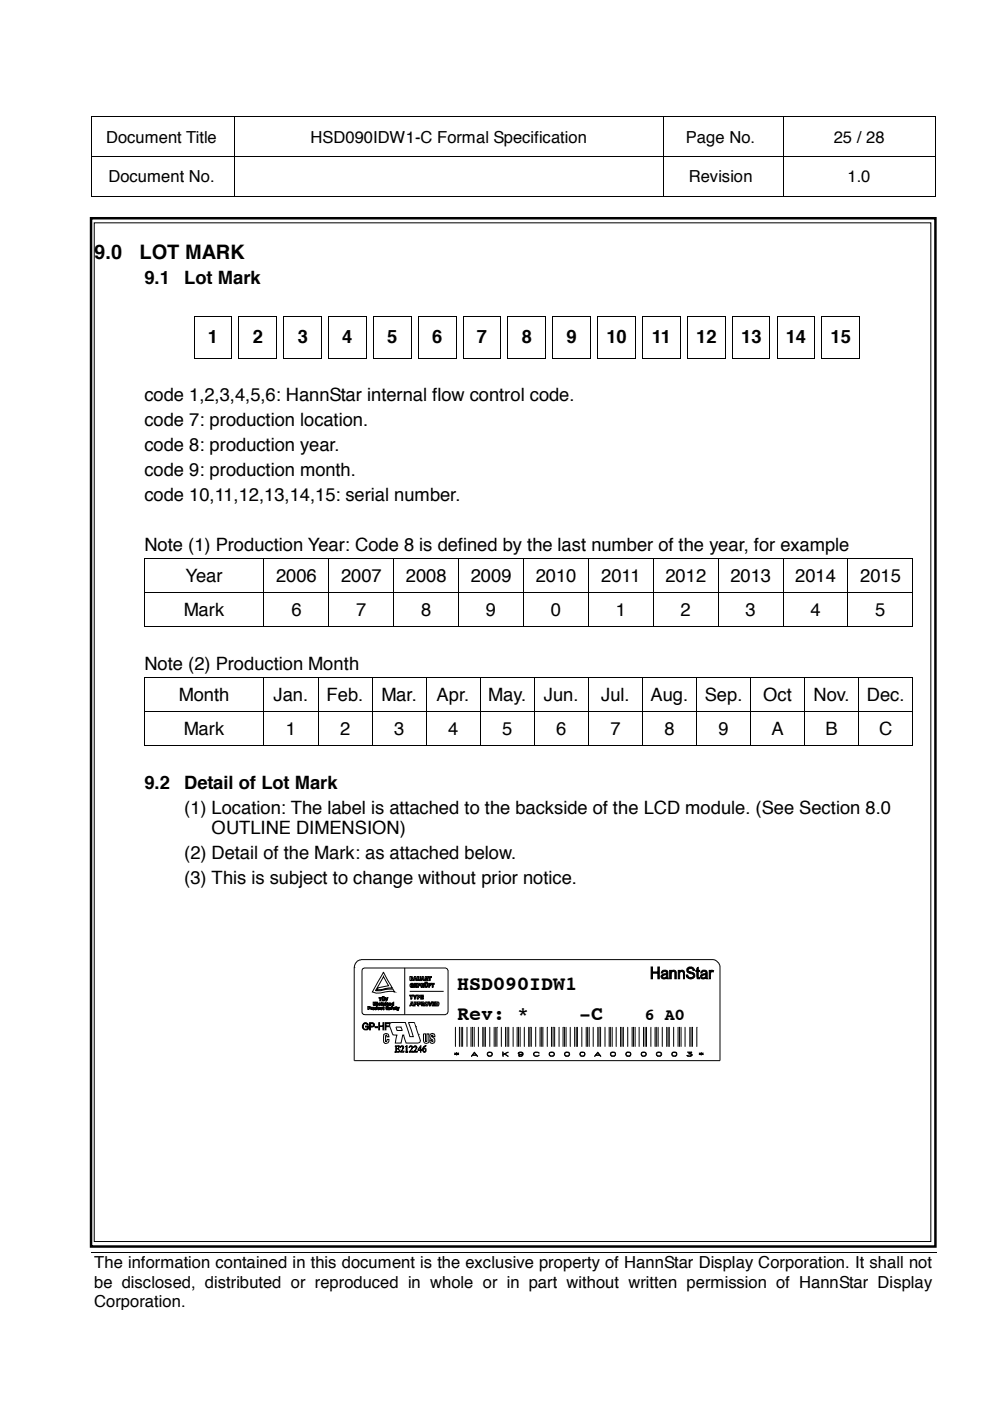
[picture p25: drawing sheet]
<svg xmlns="http://www.w3.org/2000/svg" width="210mm" height="297mm" viewBox="0 0 210 297" stroke-linecap="round" stroke-linejoin="round" font-family="sans-serif">
<defs><g id="words">
<g font-size="4.2">
<text x="20" y="54.9">9.0</text>
<text x="29.6" y="54.9">LOT MARK</text>
<text x="96.9" y="209.8">HSD090IDW1</text>
<text x="96.9" y="216.2">Rev: *</text>
<text x="122.8" y="216.2">-C</text>
</g>
<g font-size="3.9">
<text x="30.6" y="60.2">9.1</text>
<text x="39.1" y="60.2">Lot Mark</text>
<text x="44.1" y="72.8">1</text>
<text x="53.6" y="72.8">2</text>
<text x="63.1" y="72.8">3</text>
<text x="72.6" y="72.8">4</text>
<text x="82.1" y="72.8">5</text>
<text x="91.6" y="72.8">6</text>
<text x="101.1" y="72.8">7</text>
<text x="110.7" y="72.8">8</text>
<text x="120.1" y="72.8">9</text>
<text x="128.6" y="72.8">10</text>
<text x="138.2" y="72.8">11</text>
<text x="147.6" y="72.8">12</text>
<text x="157.1" y="72.8">13</text>
<text x="166.6" y="72.8">14</text>
<text x="176.1" y="72.8">15</text>
<text x="30.6" y="85">code 1,2,3,4,5,6: HannStar internal flow control code.</text>
<text x="30.6" y="90.3">code 7: production location.</text>
<text x="30.6" y="95.6">code 8: production year.</text>
<text x="30.6" y="100.9">code 9: production month.</text>
<text x="30.6" y="106.2">code 10,11,12,13,14,15: serial number.</text>
<text x="30.6" y="116.8">Note (1) Production Year: Code 8 is defined by the last number of the year, for example</text>
<text x="39.3" y="123.4">Year</text>
<text x="58.5" y="123.4">2006</text>
<text x="72.3" y="123.4">2007</text>
<text x="86.1" y="123.4">2008</text>
<text x="99.8" y="123.4">2009</text>
<text x="113.6" y="123.4">2010</text>
<text x="127.5" y="123.4">2011</text>
<text x="141.1" y="123.4">2012</text>
<text x="154.9" y="123.4">2013</text>
<text x="168.6" y="123.4">2014</text>
<text x="182.4" y="123.4">2015</text>
<text x="38.9" y="130.7">Mark</text>
<text x="61.8" y="130.7">6</text>
<text x="75.5" y="130.7">7</text>
<text x="89.3" y="130.7">8</text>
<text x="103" y="130.7">9</text>
<text x="116.8" y="130.7">0</text>
<text x="130.6" y="130.7">1</text>
<text x="144.3" y="130.7">2</text>
<text x="158.1" y="130.7">3</text>
<text x="171.8" y="130.7">4</text>
<text x="185.6" y="130.7">5</text>
<text x="30.6" y="142">Note (2) Production Month</text>
<text x="37.9" y="148.7">Month</text>
<text x="58" y="148.7">Jan.</text>
<text x="69.3" y="148.7">Feb.</text>
<text x="80.9" y="148.7">Mar.</text>
<text x="92.6" y="148.7">Apr.</text>
<text x="103.5" y="148.7">May.</text>
<text x="115.3" y="148.7">Jun.</text>
<text x="127.5" y="148.7">Jul.</text>
<text x="137.9" y="148.7">Aug.</text>
<text x="149.4" y="148.7">Sep.</text>
<text x="161.8" y="148.7">Oct</text>
<text x="172.5" y="148.7">Nov.</text>
<text x="183.8" y="148.7">Dec.</text>
<text x="38.9" y="155.9">Mark</text>
<text x="60.6" y="155.9">1</text>
<text x="72.1" y="155.9">2</text>
<text x="83.6" y="155.9">3</text>
<text x="95" y="155.9">4</text>
<text x="106.5" y="155.9">5</text>
<text x="117.9" y="155.9">6</text>
<text x="129.4" y="155.9">7</text>
<text x="140.9" y="155.9">8</text>
<text x="152.4" y="155.9">9</text>
<text x="163.6" y="155.9">A</text>
<text x="175.1" y="155.9">B</text>
<text x="186.4" y="155.9">C</text>
<text x="30.6" y="167.2">9.2</text>
<text x="39.1" y="167.2">Detail of Lot Mark</text>
<text x="39.1" y="172.5">(1) Location: The label is attached to the backside of the LCD module. (See Section 8.0</text>
<text x="44.9" y="176.7">OUTLINE DIMENSION)</text>
<text x="39.1" y="182">(2) Detail of the Mark: as attached below.</text>
<text x="39.1" y="187.3">(3) This is subject to change without prior notice.</text>
</g>
<g font-size="3.5">
<text x="22.5" y="30.2">Document Title</text>
<text x="65.8" y="30.2">HSD090IDW1-C Formal Specification</text>
<text x="145.4" y="30.2">Page No.</text>
<text x="176.8" y="30.2">25 / 28</text>
<text x="23" y="38.7">Document No.</text>
<text x="146" y="38.7">Revision</text>
<text x="179.7" y="38.7">1.0</text>
<text x="136.7" y="216.2">6 A0</text>
<text x="20" y="268.9">The information contained in this document is the exclusive property of HannStar Display Corporation. It shall not</text>
<text x="20" y="273">be disclosed, distributed or reproduced in whole or in part without written permission of HannStar Display</text>
<text x="20" y="277">Corporation.</text>
</g>
</g></defs>
<g fill="#000">
<path d="M19.4 24.7h.2v.1h-.2zM19.4 33.1h.2v.2h-.2zM49.5 24.7h.2v.1h-.2zM49.5 33.1h.2v.2h-.2zM59.1 24.7h.1v.1h-.1zM140.5 24.7h.2v.1h-.2zM140.5 33.1h.2v.2h-.2zM165.9 24.7h.2v.1h-.2zM165.9 33.1h.2v.2h-.2zM198.2 24.7h.1v.1h-.1zM198.2 33.1h.1v.2h-.1zM19.4 41.7h.2v.1h-.2z"/>
<path d="M49.5 41.7h.2v.1h-.2zM140.5 41.7h.2v.1h-.2zM165.9 41.7h.2v.1h-.2zM198.2 41.7h.1v.1h-.1zM198.5 265.5v.2z"/>
</g>
<g fill="none" stroke="#000" stroke-width=".21">
<path d="M19.5 24.8v8.3M19.5 33.3v8.4M19.6 24.8h29.9M19.6 33.2h29.9M49.6 24.8v8.3M49.6 33.3v8.4M49.7 24.8h9.4M49.7 33.2h90.8M59.2 24.8h81.3M140.6 24.8v8.3M140.6 33.3v8.4M140.7 24.8h25.2"/>
<path d="M140.7 33.2h25.2M166 24.8v8.3M166 33.3v8.4M166.1 24.8h32.1M166.1 33.2h32.1M198.2 24.8v8.3M198.2 33.3v8.4M19.6 41.7h29.9M49.7 41.7h90.8M140.7 41.7h25.2M166.1 41.7h32.1M19.5 265.6h179"/>
</g>
<g fill="#fff">
<path d="M19.2 277.9l179.3 .1z"/>
<path d="M198.5 265.7v12.2z"/>
<path d="M198.5 277.9v.1z"/>
</g>
<path d="M19.3 46.3h179v218h-179z" fill="none" stroke="#000" stroke-width=".53"/>
<path d="M20 47.2h177.4v216h-177.4z" fill-rule="evenodd" fill="#fff"/>
<g fill="none" stroke="#000" stroke-width=".21">
<path d="M20 47.2h177.4v216h-177.4zM41.1 67.2v8.7M41.2 67.1h7.9M41.2 75.9h7.9M49.1 67.2v8.7M50.7 67.2v8.7M50.8 67.1h7.8M50.8 75.9h7.8M58.7 67.2v8.7M60.2 67.2v8.7M60.2 67.1h7.9M60.2 75.9h7.9"/>
<path d="M68.2 67.2v8.7M69.7 67.2v8.7M69.8 67.1h7.8M69.8 75.9h7.8M77.7 67.2v8.7M79.2 67.2v8.7M79.2 67.1h7.9M79.2 75.9h7.9M87.2 67.2v8.7M88.7 67.2v8.7M88.8 67.1h7.8M88.8 75.9h7.8"/>
<path d="M96.7 67.2v8.7M98.2 67.2v8.7M98.3 67.1h7.8M98.3 75.9h7.8M106.2 67.2v8.7M107.7 67.2v8.7M107.8 67.1h7.8M107.8 75.9h7.8M115.7 67.2v8.7M117.2 67.2v8.7M117.3 67.1h7.8M117.3 75.9h7.8"/>
<path d="M125.2 67.2v8.7M126.7 67.2v8.7M126.8 67.1h7.8M126.8 75.9h7.8M134.7 67.2v8.7M136.2 67.2v8.7M136.3 67.1h7.8M136.3 75.9h7.8M144.2 67.2v8.7M145.7 67.2v8.7M145.8 67.1h7.9M145.8 75.9h7.9"/>
<path d="M153.8 67.2v8.7M155.2 67.2v8.7M155.3 67.1h7.9M155.3 75.9h7.9M163.2 67.2v8.7M164.8 67.2v8.7M164.8 67.1h7.9M164.8 75.9h7.9M172.8 67.2v8.7M174.2 67.2v8.7M174.3 67.1h7.9M174.3 75.9h7.9"/>
<path d="M182.2 67.2v8.7M30.6 118.5v7.1M30.6 118.4h25.3M56 118.5v7.1M56 118.4h13.6M69.7 118.5v7.1M69.8 118.4h13.6M83.5 118.5v7.1M83.6 118.4h13.6M97.2 118.5v7.1M97.3 118.4h13.6M111 118.5v7.1"/>
<path d="M111.1 118.4h13.6M124.8 118.5v7.1M124.8 118.4h13.6M138.5 118.5v7.1M138.6 118.4h13.6M152.3 118.5v7.1M152.4 118.4h13.5M166 118.5v7.1M166.1 118.4h13.6M179.8 118.5v7.1M179.9 118.4h13.6M193.5 118.5v7.1"/>
<path d="M30.6 125.8v7M30.6 125.7h25.3M30.6 132.9h25.3M56 125.8v7M56 125.7h13.6M56 132.9h13.6M69.7 125.8v7M69.8 125.7h13.6M69.8 132.9h13.6M83.5 125.8v7M83.6 125.7h13.6M83.6 132.9h13.6"/>
<path d="M97.2 125.8v7M97.3 125.7h13.6M97.3 132.9h13.6M111 125.8v7M111.1 125.7h13.6M111.1 132.9h13.6M124.8 125.8v7M124.8 125.7h13.6M124.8 132.9h13.6M138.5 125.8v7M138.6 125.7h13.6M138.6 132.9h13.6"/>
<path d="M152.3 125.8v7M152.4 125.7h13.5M152.4 132.9h13.5M166 125.8v7M166.1 125.7h13.6M166.1 132.9h13.6M179.8 125.8v7M179.9 125.7h13.6M179.9 132.9h13.6M193.5 125.8v7M30.6 143.8v7M30.6 151v7"/>
<path d="M30.6 143.7h25.3M30.6 150.9h25.3M30.6 158.1h25.3M56 143.8v7M56 151v7M56 143.7h11.4M56 150.9h11.4M56 158.1h11.4M67.4 143.8v7M67.4 151v7M67.5 143.7h11.3M67.5 150.9h11.3"/>
<path d="M67.5 158.1h11.3M78.9 143.8v7M78.9 151v7M79 143.7h11.3M79 150.9h11.3M79 158.1h11.3M90.4 143.8v7M90.4 151v7M90.5 143.7h11.2M90.5 150.9h11.2M90.5 158.1h11.2M101.8 143.8v7"/>
<path d="M101.8 151v7M101.9 143.7h11.3M101.9 150.9h11.3M101.9 158.1h11.3M113.3 143.8v7M113.3 151v7M113.4 143.7h11.3M113.4 150.9h11.3M113.4 158.1h11.3M124.8 143.8v7M124.8 151v7M124.8 143.7h11.3"/>
<path d="M124.8 150.9h11.3M124.8 158.1h11.3M136.2 143.8v7M136.2 151v7M136.3 143.7h11.3M136.3 150.9h11.3M136.3 158.1h11.3M147.7 143.8v7M147.7 151v7M147.8 143.7h11.3M147.8 150.9h11.3M147.8 158.1h11.3"/>
<path d="M159.2 143.8v7M159.2 151v7M159.3 143.7h11.2M159.3 150.9h11.2M159.3 158.1h11.2M170.6 143.8v7M170.6 151v7M170.7 143.7h11.3M170.7 150.9h11.3M170.7 158.1h11.3M182.1 143.8v7M182.1 151v7"/>
<path d="M182.2 143.7h11.3M182.2 150.9h11.3M182.2 158.1h11.3M193.5 143.8v7M193.5 151v7"/>
</g>
<g fill="#000">
<path d="M41.1 67h.1v.2h-.1zM41.1 75.9h.1v.1h-.1zM49.1 67h.1v.2h-.1zM49.1 75.9h.1v.1h-.1zM50.6 67h.2v.2h-.2zM50.6 75.9h.2v.1h-.2zM58.6 67h.2v.2h-.2zM58.6 75.9h.2v.1h-.2zM60.1 67h.1v.2h-.1zM60.1 75.9h.1v.1h-.1zM68.1 67h.1v.2h-.1zM68.1 75.9h.1v.1h-.1z"/>
<path d="M69.6 67h.2v.2h-.2zM69.6 75.9h.2v.1h-.2zM77.6 67h.2v.2h-.2zM77.6 75.9h.2v.1h-.2zM79.1 67h.1v.2h-.1zM79.1 75.9h.1v.1h-.1zM87.1 67h.2v.2h-.2zM87.1 75.9h.2v.1h-.2zM88.6 67h.2v.2h-.2zM88.6 75.9h.2v.1h-.2zM96.6 67h.2v.2h-.2zM96.6 75.9h.2v.1h-.2z"/>
<path d="M98.1 67h.2v.2h-.2zM98.1 75.9h.2v.1h-.2zM106.1 67h.2v.2h-.2zM106.1 75.9h.2v.1h-.2zM107.6 67h.2v.2h-.2zM107.6 75.9h.2v.1h-.2zM115.6 67h.2v.2h-.2zM115.6 75.9h.2v.1h-.2zM117.1 67h.2v.2h-.2zM117.1 75.9h.2v.1h-.2zM125.1 67h.2v.2h-.2zM125.1 75.9h.2v.1h-.2z"/>
<path d="M126.6 67h.2v.2h-.2zM126.6 75.9h.2v.1h-.2zM134.6 67h.2v.2h-.2zM134.6 75.9h.2v.1h-.2zM136.1 67h.2v.2h-.2zM136.1 75.9h.2v.1h-.2zM144.1 67h.2v.2h-.2zM144.1 75.9h.2v.1h-.2zM145.6 67h.2v.2h-.2zM145.6 75.9h.2v.1h-.2zM153.7 67h.1v.2h-.1zM153.7 75.9h.1v.1h-.1z"/>
<path d="M155.2 67h.1v.2h-.1zM155.2 75.9h.1v.1h-.1zM163.2 67h.1v.2h-.1zM163.2 75.9h.1v.1h-.1zM164.7 67h.1v.2h-.1zM164.7 75.9h.1v.1h-.1zM172.7 67h.1v.2h-.1zM172.7 75.9h.1v.1h-.1zM174.2 67h.1v.2h-.1zM174.2 75.9h.1v.1h-.1zM182.2 67h.1v.2h-.1zM182.2 75.9h.1v.1h-.1z"/>
<path d="M30.5 118.4h.1v.1h-.1zM55.9 118.4h.1v.1h-.1zM69.6 118.4h.2v.1h-.2zM83.4 118.4h.2v.1h-.2zM97.2 118.4h.1v.1h-.1zM110.9 118.4h.2v.1h-.2zM124.7 118.4h.1v.1h-.1zM138.4 118.4h.2v.1h-.2zM152.2 118.4h.2v.1h-.2zM165.9 118.4h.2v.1h-.2zM179.7 118.4h.2v.1h-.2zM193.5 118.4h.1v.1h-.1z"/>
<path d="M30.5 125.6h.1v.2h-.1zM30.5 132.8h.1v.2h-.1zM55.9 125.6h.1v.2h-.1zM55.9 132.8h.1v.2h-.1zM69.6 125.6h.2v.2h-.2zM69.6 132.8h.2v.2h-.2zM83.4 125.6h.2v.2h-.2zM83.4 132.8h.2v.2h-.2zM97.2 125.6h.1v.2h-.1zM97.2 132.8h.1v.2h-.1zM110.9 125.6h.2v.2h-.2zM110.9 132.8h.2v.2h-.2z"/>
<path d="M124.7 125.6h.1v.2h-.1zM124.7 132.8h.1v.2h-.1zM138.4 125.6h.2v.2h-.2zM138.4 132.8h.2v.2h-.2zM152.2 125.6h.2v.2h-.2zM152.2 132.8h.2v.2h-.2zM165.9 125.6h.2v.2h-.2zM165.9 132.8h.2v.2h-.2zM179.7 125.6h.2v.2h-.2zM179.7 132.8h.2v.2h-.2zM193.5 125.6h.1v.2h-.1zM193.5 132.8h.1v.2h-.1z"/>
<path d="M30.5 143.6h.1v.2h-.1zM30.5 150.8h.1v.2h-.1zM30.5 158h.1v.2h-.1zM55.9 143.6h.1v.2h-.1zM55.9 150.8h.1v.2h-.1zM55.9 158h.1v.2h-.1zM67.4 143.6h.1v.2h-.1zM67.4 150.8h.1v.2h-.1zM67.4 158h.1v.2h-.1zM78.8 143.6h.2v.2h-.2zM78.8 150.8h.2v.2h-.2zM78.8 158h.2v.2h-.2z"/>
<path d="M90.3 143.6h.2v.2h-.2zM90.3 150.8h.2v.2h-.2zM90.3 158h.2v.2h-.2zM101.7 143.6h.2v.2h-.2zM101.7 150.8h.2v.2h-.2zM101.7 158h.2v.2h-.2zM113.2 143.6h.2v.2h-.2zM113.2 150.8h.2v.2h-.2zM113.2 158h.2v.2h-.2zM124.7 143.6h.1v.2h-.1zM124.7 150.8h.1v.2h-.1zM124.7 158h.1v.2h-.1z"/>
<path d="M136.1 143.6h.2v.2h-.2zM136.1 150.8h.2v.2h-.2zM136.1 158h.2v.2h-.2zM147.6 143.6h.2v.2h-.2zM147.6 150.8h.2v.2h-.2zM147.6 158h.2v.2h-.2zM159.1 143.6h.2v.2h-.2zM159.1 150.8h.2v.2h-.2zM159.1 158h.2v.2h-.2zM170.5 143.6h.2v.2h-.2zM170.5 150.8h.2v.2h-.2zM170.5 158h.2v.2h-.2z"/>
<path d="M182 143.6h.2v.2h-.2zM182 150.8h.2v.2h-.2zM182 158h.2v.2h-.2zM193.5 143.6h.1v.2h-.1zM193.5 150.8h.1v.2h-.1zM193.5 158h.1v.2h-.1z"/>
</g>
<path d="M70.8 196.8h86.7v34.9h-86.7z" fill-rule="evenodd" fill="#fff"/>
<g fill="none" stroke="#000" stroke-width=".21">
<path d="M75.1 205.1h.1M75.8 203.8l.8-.3h75l.8 .8 .3 .6v20h-77.6v-19.8a1.92 1.92 0 0 1 .7-1.3zM76.8 205.5l.4-.3h17.3l.2 .2 .3 .3v8.8l-.1 .3-.5 .3h-17.3l-.3-.6zM77 217a.59 .59 0 0 1 1.1 .3h-.2a.46 .46 0 0 0-.5-.3 .46 .46 0 0 0-.4 .4v.4a.45 .45 0 0 0 .5 .4 .45 .45 0 0 0 .4-.4h-.4v-.2h.6v.5l-.3 .3h-.5l-.4-.4a.81 .81 0 0 1 .1-1zM78 213.4h.3a.24 .24 0 0 1 .2 .3 .24 .24 0 0 1-.3 .2v.1h-.2zM78.2 213.5l.2 .1-.1 .1zM78.4 216.8h.6l.4 .3-.1 .5-.8 .2v.6h-.1zM78.5 217h.6l.1 .4-.7 .2zM78.6 213.6l.1 .1 .2-.1-.1 .4h-.2zM79 213.7l.3-.1a.28 .28 0 0 1 0 .4 .28 .28 0 0 1-.4-.1zM79.1 213.7h.1v.3zM79.1 212.5h.5l-.1 .3 .2 .3h-.2v-.2h-.2v.2h-.2z"/>
<path d="M79.3 212.6l.2 .1zM79.5 213.7l.1-.1 .2 .1v-.3h.2v.6l-.3 .1-.2-.1zM79.5 217.7h.6v.2h-.6zM79.7 213.7h.1v.3zM79.8 212.5h.1v.2h.3v.4h-.1l-.1-.4-.1 .4h-.1zM80.1 213.6h.1l.1 .4v-.4h.2v.4l-.3 .1-.1-.1zM80.3 216.8h.2v.7h.7v-.7h.2v1.6h-.2v-.8h-.7v.8h-.2zM80.3 212.7l.2-.1 .2 .1v.2h-.3l.1 .2 .2-.1-.1 .1-.3-.1zM80.3 211.5h.6v.1h-.2v.6h-.2v-.6zM80.4 212.8l.2-.1zM80.6 213.7l.4-.1 .1 .2-.2-.1-.1 .1v.2l.3-.1-.2 .2-.3-.1zM80.8 212.5h.2v.1h-.2z"/>
<path d="M80.8 212.7h.2v.4h-.2zM80.9 211.5h.2l.1 .6 .2-.1v-.5h.1v.6l-.1 .1-.4-.1zM81.1 211.3l.1 .1zM81.1 212.7h.4v.4h-.1v-.4l-.2 .4h-.1zM81.1 213.6l.2-.2 .1 .2v.5l-.2-.1zM81.2 206.2l2 3.3-3.3 .3 .3-.4 2.2-.4-1.1-1.9-1.7 3 3.7-.4 .4 .6a5.1 5.1 0 0 0-3 .2l-.9 .1-.8-.3zM81.3 211.3l.1 .1zM81.4 219.3a.66 .66 0 0 1 .9 0l.2 .5h-.5l-.1-.3h-.1l-.1 1.3h.3v-.4h.5v.4l-.2 .3-.5 .1-.4-.2zM81.6 211.5h.2l.2 .5 .1-.5h.2l-.3 .7h-.2zM81.7 216.8h.9v.2h-.8v.5h.7v.2h-.7v.7h-.1zM81.7 212.5h.1v.6h-.1zM81.8 213.4h.5v.2l-.3-.1 .3 .3v.2l-.2 .1-.3-.1v-.1h.4l-.4-.2z"/>
<path d="M82 212.7h.3l.1 .4h-.4v-.2l.2-.1h-.3zM82.1 212.9l.1 .2zM82.4 213.7l.4-.1v.4h-.4l.3-.2zM82.5 212.7h.4v.4h-.1v-.4l-.2 .4h-.1zM82.5 213.9h.2l-.1 .1zM82.8 216.8h3.1l1 3h.7l-.9-3h1.2l1.3 3.8-.2 .4-.4 .1h-2.5l-.5-1.6h-.2l-.4 1.6h-1.2l.4-1.6-.8-.1-.2-.2-.6-1.6zM82.9 213.6l.3-.2-.1 .6zM83.1 212.7h.3v-.2h.1v.6h-.4zM83.2 212.7l.2 .2-.2 .2zM83.3 213.7h.4v.2h-.3l.1 .1 .2-.1-.2 .2zM83.4 213.7l.2 .1zM83.8 213.6l.1-.2 .3 .2-.2 .5-.2-.1z"/>
<path d="M83.9 217.8h1.1l.3 .7h-1.1zM84.2 213.6h.1l.1 .3 .1-.3h.2l-.2 .6h-.3zM85.8 205.2v9.9M86.9 211h.7v.2h-.3v.6h-.2v-.6h-.2zM86.9 210.2h7.2M86.9 207.1l.7 .1-.2 .2 .2 .2-.1 .3h-.6zM87 208.6h.6l.1 .1-.3-.1-.2 .1v.4l.3 .1-.2-.3h.4v.4h-.7l-.1-.3zM87.2 207.2l.1 .2h-.1zM87.2 207.6l.2 .1-.2 .1zM87.2 212.4h.3l.3 .9-.3-.2-.6 .2zM87.3 212.6l.1 .3h-.2zM87.6 211h.2l.2 .4 .2-.4h.1l-.2 .8h-.2v-.3z"/>
<path d="M87.8 208.5h.5v.2h-.3v.1h.3v.2h-.3v.1h.4v.2h-.6zM87.8 212.4l.7 .2-.1 .3h-.4v.4h-.2zM87.9 207.1h.3l.3 .8h-.3v-.2l-.6 .2zM88 212.6h.2v.2h-.2zM88.1 207.3v.3h-.2zM88.2 217.7h.1M88.4 211l.7 .1-.1 .4-.4 .1v.2h-.2zM88.5 207.1h.2l.1 .7 .2-.2v-.5h.2v.7l-.7 .1zM88.5 208.5l.7 .1v.4h-.5v.3h-.2zM88.5 212.4l.7 .2v.3h-.4v.4h-.3zM88.6 211.2l.3 .1-.3 .1zM88.7 208.7l.2 .1-.2 .1z"/>
<path d="M88.7 219.3h.1M88.8 216.9l.4-.1 .3 .2-.2 .5a.4 .4 0 0 1-.4 .1 .4 .4 0 0 1-.3-.4zM88.8 212.6l.2 .1-.2 .1zM88.9 217h.3v.4l-.1-.1-.2 .1zM88.9 217l.3 .1-.3 .1zM89.2 211h.5v.2h-.3v.1h.3v.2h-.3v.2h.4v.1h-.6zM89.2 208.5l.7 .1v.3l-.2 .1h.2v.3h-.2l-.1-.3h-.1v.3h-.3zM89.3 212.4l.6 .1v.3l-.2 .1 .3 .4h-.3v-.4h-.2v.4h-.2zM89.5 208.6l.2 .2-.2 .1zM89.5 207.1h.3l.3 .8h-.3v-.2l-.6 .2zM89.5 212.6l.2 .1-.2 .1zM89.6 207.3l.1 .3h-.2z"/>
<path d="M89.8 219.2h.4l.1 1.6h.2v-1.6h.4v1.7l-.1 .2-.4 .1-.5-.2zM90 208.5h.2v.6l.1 .1 .2-.1v-.6h.2v.7l-.6 .1zM90.1 208.2h.2v.2h-.2zM90.2 207.1l.6 .1v.2l-.2 .1 .2 .1v.3h-.2l-.1-.3h-.2v.3h-.1zM90.2 212.7l.3-.1 .1 .4-.3 .1zM90.3 207.3l.3 .1h-.3zM90.4 208.2h.2v.2h-.2zM90.8 207.1h.7v.2h-.3v.6h-.1v-.6h-.3zM90.8 212.4h.3l.1 .7 .2-.7h.2l-.3 .9h-.2zM90.9 208.5h.5v.2h-.3v.2h.3v.1h-.3v.3h-.2zM91.3 219.2a.57 .57 0 0 1 .6 0 .57 .57 0 0 1 .3 .6h-.4v-.2l-.3-.1v.3l.7 .5v.5l-.2 .3-.3 .1-.5-.2-.1-.5h.4l.2 .3h.1v-.3a.82 .82 0 0 1-.5-1.3zM91.4 208.5h.7v.2h-.2v.6h-.2v-.6h-.3z"/>
<path d="M91.7 212.4h.6v.2h-.4v.1h.3v.2h-.3v.2h.4v.2h-.6zM92.4 212.4l.6 .1 .1 .4-.2 .4h-.5zM92.6 212.6h.2l.1 .3-.2 .2h-.1zM96.6 217.8v4.1M97.5 217.8l-.1 4.1M97.8 217.8v4.1M98.1 217.8v4.1M99 217.8v4.1M99.9 217.8v4.1M100.2 217.8v4.1M100.5 217.8v4.1M101.4 217.8v4.1"/>
<path d="M102.4 217.8v4.1M102.6 217.8v4.1M102.9 217.8v4.1M103.8 217.8v4.1M104.8 217.8v4.1M105.1 217.8v4.1M105.5 217.8l-.1 4.1M106.3 217.8v4.1M107.2 217.8v4.1M107.5 217.8v4.1M107.9 217.8v4.1M108.8 217.8v4.1"/>
<path d="M109.6 217.8v4.1M109.9 217.8v4.1M110.3 217.8v4.1M111.2 217.8v4.1M112.1 217.8v4.1M112.4 217.8v4.1M112.6 217.8v4.1M113.6 217.8v4.1M114.5 217.8v4.1M114.9 217.8v4.1M115.1 217.8v4.1M116.1 217.8l-.1 4.1"/>
<path d="M117 217.8l-.1 4.1M117.3 217.8v4.1M117.6 217.8v4.1M118.5 217.8v4.1M119.4 217.8v4.1M119.7 217.8v4.1M120 217.8v4.1M120.9 217.8v4.1M121.8 217.8v4.1M122.2 217.8v4.1M122.4 217.8v4.1M123.4 217.8v4.1"/>
<path d="M124.3 217.8v4.1M124.6 217.8v4.1M124.9 217.8v4.1M125.8 217.8v4.1M126.7 217.8v4.1M127 217.8v4.1M127.3 217.8v4.1M128.3 217.8v4.1M129.2 217.8v4.1M129.4 217.8v4.1M129.8 217.8v4.1M130.6 217.8v4.1"/>
<path d="M131.6 217.8v4.1M131.9 217.8v4.1M132.2 217.8v4.1M133.1 217.8v4.1M134 217.8v4.1M134.4 217.8l-.1 4.1M134.7 217.8v4.1M135.5 217.8v4.1M136.4 217.8v4.1M136.8 217.8v4.1M137.1 217.8v4.1M138 217.8v4.1"/>
<path d="M138 205h.3v1.1h1.2v-1.1h.3v2.5h-.3v-1.2h-1.2v1.2h-.3zM138.9 217.8v4.1M139.1 217.8v4.1M139.5 217.8v4.1M140.3 206a.81 .81 0 0 1 1.3 0l.1 1.5h-.3v-.2a.59 .59 0 0 1-.9 .3 .59 .59 0 0 1-.1-.9l1-.4-.3-.3h-.5l-.1 .3h-.3zM140.4 217.8v4.1M140.5 206.9l.9-.3v.3a.5 .5 0 0 1-.5 .4 .5 .5 0 0 1-.5-.2zM141.4 217.8v4.1M141.6 217.8v4.1M141.9 217.8v4.1M142 205.7h.3v.3a.56 .56 0 0 1 .6-.3 .56 .56 0 0 1 .5 .5v1.3h-.3v-1.3l-.3-.2-.4 .1-.1 1.4h-.3zM142.8 217.8v4.1"/>
<path d="M143.8 217.8v4.1M143.8 205.7h.3v.3l.5-.3 .4 .2 .1 1.6h-.2v-1.2l-.2-.3h-.3l-.3 .3v1.2h-.3zM144.1 217.8v4.1M144.4 217.8v4.1M145.2 217.8v4.1M145.7 205.4a.86 .86 0 0 1 .9-.4 .86 .86 0 0 1 .6 .7h-.3a.49 .49 0 0 0-.5-.4 .49 .49 0 0 0-.4 .6l.2 .1a.94 .94 0 0 1 1 1.2 .98 .98 0 0 1-1 .3 .98 .98 0 0 1-.7-.8h.3a.66 .66 0 0 0 .6 .6 .66 .66 0 0 0 .7-.4l-.3-.4a.93 .93 0 0 1-1.1-1.1zM146.3 217.8v4.1M146.5 217.8v4.1M146.9 217.8l-.1 4.1M147.7 205.3l.3-.2v.6h.3v.3h-.3v1.2l.3 .1v.2l-.5-.1-.1-1.4h-.2v-.3h.2zM147.8 217.8l-.1 4.1M148.7 206a.72 .72 0 0 1 1.2 .1l.1 1.4h-.3l-.1-.2a.6 .6 0 0 1-.7 .3 .6 .6 0 0 1-.4-.7 .6 .6 0 0 1 .7-.4l.4-.1v-.4h-.5l-.3 .3h-.2z"/>
<path d="M148.8 206.9l.8-.3v.5l-.3 .2h-.4zM150.4 205.7h.2v.3l.3-.3 .4 .1-.1 .3-.3-.1-.2 .2-.1 1.3h-.2zM83.7 221.7h1v.3l-.2-.2h-.4v.5h.4v-.2v.5l-.1-.2h-.3v.6h.4l.3-.3-.1 .4h-1l.2-.3v-.9zM85 221.8a.35 .35 0 0 1 .5-.1 .35 .35 0 0 1 0 .5l-.5 .7 .6-.1v.3h-.7l.6-1-.2-.2-.4 .2zM85.9 221.9l.4-.2v1.3l.1 .1h-.4l.1-1.2zM86.9 221.8l.4-.1 .2 .3v.2l-.6 .7 .6-.1v.2v.1h-.8l.6-1a.3 .3 0 0 0-.2-.2 .3 .3 0 0 0-.4 .2zM87.8 221.8a.35 .35 0 0 1 .5 0 .35 .35 0 0 1 0 .4l-.4 .7 .6-.1-.1 .3h-.8l.6-.8v-.3a.31 .31 0 0 0-.5 .1zM89.2 222v.6h-.6zM89.2 221.7v.9h.3v.1h-.3v.4v-.4h-.6zM89.7 222.4a.35 .35 0 0 1 .5 .2 .35 .35 0 0 1-.3 .5zM89.8 222l.5-.3-.5 .6h.5v.6a.51 .51 0 0 1-.7-.1 .51 .51 0 0 1 .1-.7zM96.8 223.4h.1"/>
<path d="M96.8 223.4l.1 .1M96.9 223.4l-.5 .2 .4-.2-.4-.1 .4 .1v-.2l.1 .2 .3-.1-.3 .1 .3 .2-.3-.1-.1 .2v-.2M100.1 223.7h.9M100.2 223.7h.8M100.6 223.1l.7 .8-.7-.7-.7 .7zM103.4 223.2l.7-.1a.49 .49 0 0 1 .1 .7 .49 .49 0 0 1-.7 .1 .49 .49 0 0 1-.1-.7zM103.5 223.9h.6M103.5 223.2h.6M103.6 223.1a.44 .44 0 0 0-.2 .4 .44 .44 0 0 0 .2 .4M104.1 223.1l.2 .3-.2 .5M106.6 223.1l.1 .8zM106.7 223.6l1-.5z"/>
<path d="M106.9 223.4l.8 .5-.7-.5M109.9 223.3l.4-.2 .5 .2M110 223.4l.3 .2 .5-.2-.3 .2M110.1 223.9h.6M110.3 223.1l-.4 .2 .4 .3M110.5 223.1a.43 .43 0 0 1 .3 .4 .43 .43 0 0 1-.2 .4M110.8 223.5l-.4 .1-.5-.2 .2-.3h.6a.52 .52 0 0 1 0 .8 .52 .52 0 0 1-.8-.1l.2 .1M113.2 223.2l.9-.1 .2 .2a.67 .67 0 0 0-1.1 .3 .77 .77 0 0 0 1.1 .1 .67 .67 0 0 1-.7 .2 .67 .67 0 0 1-.5-.5zM116.5 223.2l.8-.1a.54 .54 0 0 1-.2 .9 .54 .54 0 0 1-.7-.6zM116.7 223.9h.6M116.7 223.2h.6M116.8 223.1a.44 .44 0 0 0-.3 .4 .44 .44 0 0 0 .3 .4"/>
<path d="M117.2 223.1a.44 .44 0 0 1 .3 .4 .44 .44 0 0 1-.3 .4M119.8 223.2l.7-.1a.49 .49 0 0 1 .1 .7 .49 .49 0 0 1-.7 .1 .49 .49 0 0 1-.1-.7zM119.9 223.9h.7M119.9 223.2h.6M120 223.1l-.2 .5 .2 .3M120.5 223.1l.2 .3-.2 .5M123 223.2l.8-.1a.5 .5 0 0 1-.3 .8 .5 .5 0 0 1-.5-.7zM123.2 223.9h.6M123.2 223.2h.6M123.2 223.1l-.2 .3 .2 .5M123.7 223.1l.3 .3-.3 .5M126.2 223.7h1"/>
<path d="M126.3 223.7h.8M126.7 223.1l.7 .8-.7-.7-.6 .7zM129.5 223.2l.8-.1a.5 .5 0 0 1-.3 .8 .5 .5 0 0 1-.5-.7zM129.7 223.9h.6M129.7 223.2h.6M129.7 223.1l-.2 .5 .3 .3M130.3 223.1l.2 .3-.2 .5M132.8 223.2l.8-.1a.5 .5 0 0 1-.3 .8 .5 .5 0 0 1-.5-.7zM132.9 223.9h.7M132.9 223.2h.7M133 223.1a.44 .44 0 0 0-.2 .4 .44 .44 0 0 0 .2 .4M133.5 223.1l.2 .3-.2 .5"/>
<path d="M136 223.2l.8-.1a.49 .49 0 0 1 0 .7 .49 .49 0 0 1-.6 .1 .49 .49 0 0 1-.2-.7zM136.1 223.9h.7M136.1 223.2h.7M136.2 223.1l-.2 .3 .2 .5M136.7 223.1a.44 .44 0 0 1 .3 .4 .44 .44 0 0 1-.3 .4M139.2 223.2l.8-.1a.54 .54 0 0 1-.1 .9 .54 .54 0 0 1-.8-.6zM139.4 223.9h.6M139.4 223.2h.6M139.5 223.1a.44 .44 0 0 0-.3 .4 .44 .44 0 0 0 .3 .4M140 223.1l.2 .3-.2 .5M142.5 223.2l.8-.1a.52 .52 0 0 1-.1 .9 .52 .52 0 0 1-.7-.6zM142.7 223.9h.6"/>
<path d="M142.7 223.2h.6M142.7 223.1a.44 .44 0 0 0-.2 .4 .44 .44 0 0 0 .2 .4M143.2 223.1l.2 .3-.2 .5M145.8 223.1h.8l-.5 .3M145.8 223.1h.9l-.6 .3h.4l.3 .2a.81 .81 0 0 1-1.2 .2h.1M146 223.4l.7 .2M146.3 223.4l.4 .2-.3 .3M146.7 223.7l-.4 .2-.6-.1 .3 .1M148.6 223.4l.1 .1M148.7 223.4l-.4 .2 .3-.2-.3-.1 .3 .1v-.2l.1 .2 .4-.1-.4 .1 .4 .2-.4-.1-.1 .2v-.2"/>
<circle cx="89.1" cy="217.2" r=".32"/>
<circle cx="90.5" cy="212.9" r=".44"/>
</g>
<g fill="#000">
<path d="M77.2 216.9l.4-.1 .5 .4v.1h-.2a.46 .46 0 0 0-.5-.3 .46 .46 0 0 0-.4 .4v.4a.45 .45 0 0 0 .5 .4 .45 .45 0 0 0 .4-.4h-.4v-.2h.6v.5l-.3 .3h-.5a.8 .8 0 0 1-.5-.7 .8 .8 0 0 1 .4-.8z" fill-rule="evenodd"/>
<path d="M78.4 216.8h.6l.4 .3-.1 .5-.8 .2v.6h-.1zM78.5 217v.6l.7-.2-.1-.4z" fill-rule="evenodd"/>
<path d="M79.5 217.7h.6v.2h-.6z" fill-rule="evenodd"/>
<path d="M80.3 216.8h.2v.7h.7v-.7h.2v1.6h-.2v-.8h-.7v.8h-.2z" fill-rule="evenodd"/>
<path d="M81.7 216.8h.9v.2h-.8v.5h.7v.2h-.7v.7h-.1z" fill-rule="evenodd"/>
<path d="M138 205h.3v1.1h1.2v-1.1h.3v2.5h-.3v-1.2h-1.2v1.2h-.3z" fill-rule="evenodd"/>
<path d="M140.3 206a.81 .81 0 0 1 1.3 0l.1 1.5h-.3v-.2a.59 .59 0 0 1-.9 .3 .59 .59 0 0 1-.1-.9l1-.4-.3-.3h-.5l-.1 .3h-.3zM140.5 206.9l-.1 .2 .1 .2a.56 .56 0 0 0 .9-.4v-.3z" fill-rule="evenodd"/>
<path d="M142 205.7h.3v.3a.56 .56 0 0 1 .6-.3 .56 .56 0 0 1 .5 .5v1.3h-.3v-1.3l-.3-.2-.4 .1-.1 1.4h-.3z" fill-rule="evenodd"/>
<path d="M143.8 205.7h.3v.3l.5-.3 .4 .2 .1 1.6h-.2v-1.2l-.2-.3h-.3l-.3 .3v1.2h-.3z" fill-rule="evenodd"/>
<path d="M145.7 205.4a.86 .86 0 0 1 .9-.4 .86 .86 0 0 1 .6 .7h-.3a.49 .49 0 0 0-.5-.4 .49 .49 0 0 0-.4 .6l.2 .1a.94 .94 0 0 1 1 1.2 .98 .98 0 0 1-1 .3 .98 .98 0 0 1-.7-.8h.3a.66 .66 0 0 0 .6 .6 .66 .66 0 0 0 .7-.4l-.3-.4a.93 .93 0 0 1-1.1-1.1z" fill-rule="evenodd"/>
<path d="M147.7 205.3l.3-.2v.6h.3v.3h-.3v1.2l.3 .1v.2l-.5-.1-.1-1.4h-.2v-.3h.2z" fill-rule="evenodd"/>
<path d="M148.7 206a.72 .72 0 0 1 1.2 .1l.1 1.4h-.3l-.1-.2a.6 .6 0 0 1-.7 .3 .6 .6 0 0 1-.4-.7 .6 .6 0 0 1 .7-.4l.4-.1v-.4h-.5l-.3 .3h-.2zM148.8 206.9l.1 .4h.4l.3-.2v-.5z" fill-rule="evenodd"/>
<path d="M150.4 205.7h.2v.3l.3-.3 .4 .1-.1 .3-.3-.1-.2 .2-.1 1.3h-.2z" fill-rule="evenodd"/>
</g>
<path d="M88.5 216.3a1.79 1.79 0 0 1 2.9 .6 1.72 1.72 0 0 1-1.6 1.1 1.72 1.72 0 0 1-1.6-1z" fill-rule="evenodd" fill="#fff"/>
<path d="M88.5 216.3a1.79 1.79 0 0 1 2.9 .6 1.72 1.72 0 0 1-1.6 1.1 1.72 1.72 0 0 1-1.6-1z" fill="none" stroke="#fff" stroke-width=".26"/>
<use href="#words"/>
</svg>
